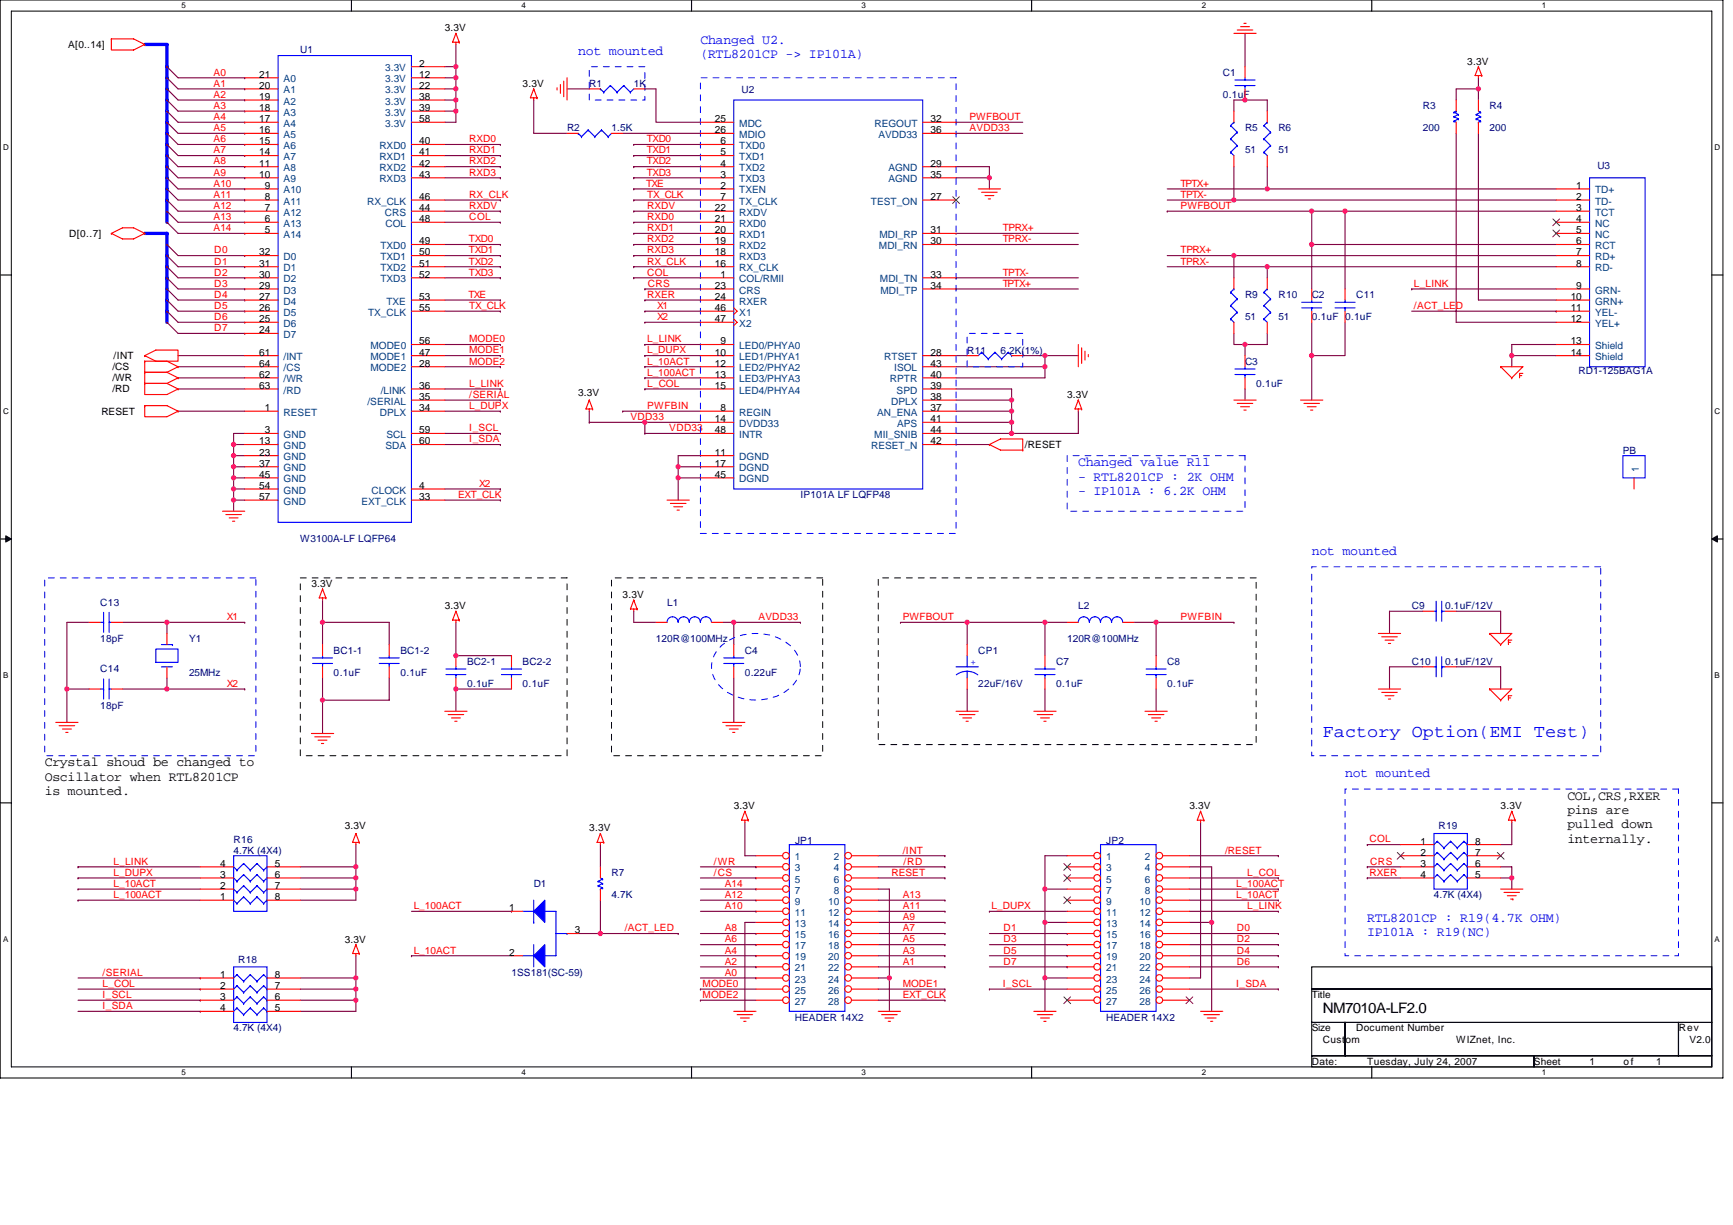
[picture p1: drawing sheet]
<svg xmlns="http://www.w3.org/2000/svg" width="297mm" height="210mm" viewBox="0 0 297 210" stroke-linecap="round" stroke-linejoin="round" font-family="sans-serif">
<defs><g id="words">
<text font-size="3" fill="#00f" x="226.7" y="126.3">Factory Option(EMI Test)</text>
<text font-size="2.5" x="226.7" y="173.7">NM7010A-LF2.0</text>
<g font-size="2.3" fill="#00f">
<text x="99.1" y="9.4">not mounted</text>
<text x="120.1" y="7.5">Changed U2.</text>
<text x="120.1" y="10">(RTL8201CP -&gt; IP101A)</text>
<text x="184.8" y="79.9">Changed value R11</text>
<text x="184.8" y="82.4">- RTL8201CP : 2K OHM</text>
<text x="184.8" y="84.8">- IP101A : 6.2K OHM</text>
<text x="224.8" y="95.2">not mounted</text>
<text x="230.5" y="133.3">not mounted</text>
<text x="234.4" y="158">RTL8201CP : R19(4.7K OHM)</text>
<text x="234.4" y="160.5">IP101A : R19(NC)</text>
</g>
<g font-size="2.3">
<text x="7.7" y="131.4">Crystal shoud be changed to</text>
<text x="7.7" y="133.8">Oscillator when RTL8201CP</text>
<text x="7.7" y="136.3">is mounted.</text>
<text x="268.6" y="137.1">COL,CRS,RXER</text>
<text x="268.6" y="139.5">pins are</text>
<text x="268.6" y="142">pulled down</text>
<text x="268.6" y="144.4">internally.</text>
</g>
<g font-size="1.7">
<text x="76.2" y="5.4">3.3V</text>
<text x="11.7" y="8.2">A[0..14]</text>
<text x="71.9" y="11.4">2</text>
<text x="251.5" y="11.1">3.3V</text>
<text x="44.4" y="13.3">21</text>
<text x="44.4" y="15.2">20</text>
<text x="44.4" y="17.1">19</text>
<text x="71.9" y="13.3">12</text>
<text x="71.9" y="15.2">22</text>
<text x="71.9" y="17.1">38</text>
<text x="89.6" y="14.9">3.3V</text>
<text x="44.4" y="19">18</text>
<text x="44.4" y="20.9">17</text>
<text x="44.4" y="22.8">16</text>
<text x="71.9" y="19">39</text>
<text x="71.9" y="20.9">58</text>
<text x="122.5" y="20.9">25</text>
<text x="122.5" y="22.8">26</text>
<text x="159.5" y="22.8">36</text>
<text x="159.5" y="20.9">32</text>
<text x="44.4" y="24.7">15</text>
<text x="44.4" y="26.6">14</text>
<text x="44.4" y="28.6">11</text>
<text x="71.9" y="24.7">40</text>
<text x="71.9" y="26.6">41</text>
<text x="71.9" y="28.6">42</text>
<text x="123.5" y="24.7">6</text>
<text x="123.5" y="26.6">5</text>
<text x="123.5" y="28.6">4</text>
<text x="159.5" y="28.6">29</text>
<text x="44.4" y="30.5">10</text>
<text x="45.4" y="32.4">9</text>
<text x="45.4" y="34.3">8</text>
<text x="71.9" y="34.3">46</text>
<text x="71.9" y="30.5">43</text>
<text x="123.5" y="30.5">3</text>
<text x="123.5" y="32.4">2</text>
<text x="123.5" y="34.3">7</text>
<text x="159.5" y="30.5">35</text>
<text x="159.5" y="34.3">27</text>
<text x="270.2" y="32.4">1</text>
<text x="270.2" y="34.3">2</text>
<text x="11.8" y="40.6">D[0..7]</text>
<text x="45.4" y="36.2">7</text>
<text x="45.4" y="38.1">6</text>
<text x="45.4" y="40">5</text>
<text x="71.9" y="36.2">44</text>
<text x="71.9" y="41.9">49</text>
<text x="71.9" y="38.1">48</text>
<text x="122.5" y="36.2">22</text>
<text x="122.5" y="38.1">21</text>
<text x="122.5" y="40">20</text>
<text x="122.5" y="41.9">19</text>
<text x="159.5" y="41.9">30</text>
<text x="159.5" y="40">31</text>
<text x="270.2" y="36.2">3</text>
<text x="270.2" y="38.1">4</text>
<text x="270.2" y="40">5</text>
<text x="270.2" y="41.9">6</text>
<text x="44.4" y="43.8">32</text>
<text x="44.4" y="45.7">31</text>
<text x="44.4" y="47.6">30</text>
<text x="71.9" y="43.8">50</text>
<text x="71.9" y="45.7">51</text>
<text x="71.9" y="47.6">52</text>
<text x="122.5" y="43.8">18</text>
<text x="122.5" y="45.7">16</text>
<text x="123.5" y="47.6">1</text>
<text x="159.5" y="47.6">33</text>
<text x="270.2" y="43.8">7</text>
<text x="270.2" y="45.7">8</text>
<text x="44.4" y="49.5">29</text>
<text x="44.4" y="51.4">27</text>
<text x="44.4" y="53.3">26</text>
<text x="71.9" y="53.3">55</text>
<text x="71.9" y="51.4">53</text>
<text x="122.5" y="49.5">23</text>
<text x="122.5" y="51.4">24</text>
<text x="122.5" y="53.3">46</text>
<text x="159.5" y="49.5">34</text>
<text x="269.2" y="51.4">10</text>
<text x="269.2" y="53.3">11</text>
<text x="270.2" y="49.5">9</text>
<text x="44.4" y="55.2">25</text>
<text x="44.4" y="57.1">24</text>
<text x="71.9" y="59">56</text>
<text x="122.5" y="55.2">47</text>
<text x="123.5" y="59">9</text>
<text x="269.2" y="55.2">12</text>
<text x="269.2" y="59">13</text>
<text x="19.3" y="65.4">/WR</text>
<text x="19.3" y="63.5">/CS</text>
<text x="19.5" y="61.6">/INT</text>
<text x="44.4" y="60.9">61</text>
<text x="44.4" y="62.8">64</text>
<text x="44.4" y="64.7">62</text>
<text x="71.9" y="60.9">47</text>
<text x="71.9" y="62.8">28</text>
<text x="122.5" y="60.9">10</text>
<text x="122.5" y="62.8">12</text>
<text x="122.5" y="64.7">13</text>
<text x="159.5" y="64.7">40</text>
<text x="159.5" y="62.8">43</text>
<text x="159.5" y="60.9">28</text>
<text x="269.2" y="60.9">14</text>
<text x="17.4" y="71.1">RESET</text>
<text x="19.3" y="67.3">/RD</text>
<text x="44.4" y="66.7">63</text>
<text x="45.4" y="70.5">1</text>
<text x="71.9" y="68.6">35</text>
<text x="71.9" y="66.7">36</text>
<text x="71.9" y="70.5">34</text>
<text x="99.1" y="67.8">3.3V</text>
<text x="122.5" y="66.7">15</text>
<text x="123.5" y="70.5">8</text>
<text x="159.5" y="66.7">39</text>
<text x="159.5" y="70.5">37</text>
<text x="159.5" y="68.6">38</text>
<text x="182.9" y="68.2">3.3V</text>
<text x="44.4" y="76.2">13</text>
<text x="45.4" y="74.3">3</text>
<text x="71.9" y="74.3">59</text>
<text x="71.9" y="76.2">60</text>
<text x="122.5" y="72.4">14</text>
<text x="122.5" y="74.3">48</text>
<text x="159.5" y="72.4">41</text>
<text x="159.5" y="74.3">44</text>
<text x="159.5" y="76.2">42</text>
<text x="175.7" y="76.8">/RESET</text>
<text x="44.4" y="78.1">23</text>
<text x="44.4" y="80">37</text>
<text x="44.4" y="81.9">45</text>
<text x="44.4" y="83.8">54</text>
<text x="71.9" y="83.8">4</text>
<text x="122.5" y="78.1">11</text>
<text x="122.5" y="80">17</text>
<text x="122.5" y="81.9">45</text>
<text x="44.4" y="85.7">57</text>
<text x="71.9" y="85.7">33</text>
<text x="53.4" y="100.6">3.3V</text>
<text x="76.2" y="104.4">3.3V</text>
<text x="106.7" y="102.5">3.3V</text>
<text x="59.1" y="142.1">3.3V</text>
<text x="101" y="142.5">3.3V</text>
<text x="125.8" y="138.7">3.3V</text>
<text x="203.9" y="138.7">3.3V</text>
<text x="257.2" y="138.7">3.3V</text>
<text x="37.8" y="148.6">4</text>
<text x="47.1" y="148.6">5</text>
<text x="243.5" y="144.8">1</text>
<text x="243.5" y="146.7">2</text>
<text x="243.5" y="148.6">3</text>
<text x="252.8" y="148.6">6</text>
<text x="252.8" y="146.7">7</text>
<text x="252.8" y="144.8">8</text>
<text x="37.8" y="154.3">1</text>
<text x="37.8" y="152.4">2</text>
<text x="37.8" y="150.5">3</text>
<text x="47.1" y="150.5">6</text>
<text x="47.1" y="152.4">7</text>
<text x="47.1" y="154.3">8</text>
<text x="243.5" y="150.5">4</text>
<text x="252.8" y="150.5">5</text>
<text x="59.1" y="161.6">3.3V</text>
<text x="87.3" y="156.2">1</text>
<text x="98.5" y="160">3</text>
<text x="37.8" y="167.6">1</text>
<text x="47.1" y="167.6">8</text>
<text x="87.3" y="163.8">2</text>
<text x="37.8" y="169.5">2</text>
<text x="37.8" y="171.4">3</text>
<text x="37.8" y="173.3">4</text>
<text x="47.1" y="173.3">5</text>
<text x="47.1" y="171.4">6</text>
<text x="47.1" y="169.5">7</text>
<text x="224.8" y="171.1">Title</text>
<text x="224.8" y="176.8">Size</text>
<text x="226.7" y="178.7">Custom</text>
<text x="232.4" y="176.8">Document Number</text>
<text x="249.6" y="178.7">WIZnet, Inc.</text>
<text x="287.8" y="176.8">Rev</text>
<text x="289.6" y="178.7">V2.0</text>
<text x="224.8" y="182.5">Date:</text>
<text x="234.4" y="182.5">Tuesday, July 24, 2007</text>
<text x="262.9" y="182.5">Sheet</text>
<text x="272.5" y="182.5">1</text>
<text x="278.3" y="182.5">of</text>
<text x="283.9" y="182.5">1</text>
</g>
<g font-size="1.7" fill="#000080">
<text x="51.5" y="9.2">U1</text>
<text x="101" y="14.9">R1</text>
<text x="108.6" y="14.9">1K</text>
<text x="127.1" y="16">U2</text>
<text x="209.6" y="13">C1</text>
<text x="209.6" y="16.8">0.1uF</text>
<text x="97.2" y="22.5">R2</text>
<text x="104.8" y="22.5">1.5K</text>
<text x="213.4" y="22.5">R5</text>
<text x="219.1" y="22.5">R6</text>
<text x="243.9" y="18.7">R3</text>
<text x="243.9" y="22.5">200</text>
<text x="255.3" y="18.7">R4</text>
<text x="255.3" y="22.5">200</text>
<text x="213.4" y="26.3">51</text>
<text x="219.1" y="26.3">51</text>
<text x="273.8" y="29">U3</text>
<text x="213.4" y="51.1">R9</text>
<text x="219.1" y="51.1">R10</text>
<text x="224.8" y="51.1">C2</text>
<text x="232.4" y="51.1">C11</text>
<text x="213.4" y="54.9">51</text>
<text x="219.1" y="54.9">51</text>
<text x="224.8" y="54.9">0.1uF 0.1uF</text>
<text x="165.8" y="60.6">R11</text>
<text x="171.5" y="60.6">6.2K(1%)</text>
<text x="213.4" y="62.5">C3</text>
<text x="270.5" y="64">RD1-125BAG1A</text>
<text x="215.3" y="66.3">0.1uF</text>
<text x="278.2" y="77.7">PB</text>
<text x="137.2" y="85.4">IP101A LF LQFP48</text>
<text x="51.5" y="93">W3100A-LF LQFP64</text>
<text x="17.2" y="103.8">C13</text>
<text x="114.3" y="103.8">L1</text>
<text x="184.8" y="104.4">L2</text>
<text x="242" y="104.4">C9</text>
<text x="247.7" y="104.4">0.1uF/12V</text>
<text x="17.2" y="110.1">18pF</text>
<text x="32.4" y="110.1">Y1</text>
<text x="57.2" y="112">BC1-1</text>
<text x="68.6" y="112">BC1-2</text>
<text x="80" y="113.9">BC2-1</text>
<text x="89.6" y="113.9">BC2-2</text>
<text x="112.4" y="110.1">120R@100MHz</text>
<text x="127.7" y="112">C4</text>
<text x="167.7" y="112">CP1</text>
<text x="181" y="113.9">C7</text>
<text x="182.9" y="110.1">120R@100MHz</text>
<text x="200.1" y="113.9">C8</text>
<text x="242" y="113.9">C10</text>
<text x="247.7" y="113.9">0.1uF/12V</text>
<text x="17.2" y="115.3">C14</text>
<text x="32.4" y="115.8">25MHz</text>
<text x="57.2" y="115.8">0.1uF</text>
<text x="68.6" y="115.8">0.1uF</text>
<text x="80" y="117.8">0.1uF</text>
<text x="89.6" y="117.8">0.1uF</text>
<text x="127.7" y="115.8">0.22uF</text>
<text x="167.7" y="117.8">22uF/16V</text>
<text x="181" y="117.8">0.1uF</text>
<text x="200.1" y="117.8">0.1uF</text>
<text x="17.2" y="121.6">18pF</text>
<text x="246.5" y="142.1">R19</text>
<text x="40" y="144.4">R16</text>
<text x="40" y="146.3">4.7K (4X4)</text>
<text x="136.3" y="144.6">JP1</text>
<text x="189.6" y="144.6">JP2</text>
<text x="91.5" y="152">D1</text>
<text x="104.8" y="150.1">R7</text>
<text x="104.8" y="153.9">4.7K</text>
<text x="245.8" y="153.9">4.7K (4X4)</text>
<text x="40.8" y="165">R18</text>
<text x="87.7" y="167.3">1SS181(SC-59)</text>
<text x="40" y="176.8">4.7K (4X4)</text>
<text x="136.2" y="175.1">HEADER 14X2</text>
<text x="189.6" y="175.1">HEADER 14X2</text>
</g>
<g font-size="1.7" fill="#f00">
<text x="36.6" y="16.8">A2</text>
<text x="36.6" y="14.9">A1</text>
<text x="36.6" y="13">A0</text>
<text x="36.6" y="18.7">A3</text>
<text x="36.6" y="22.5">A5</text>
<text x="36.6" y="20.6">A4</text>
<text x="166.2" y="20.6">PWFBOUT</text>
<text x="166.2" y="22.5">AVDD33</text>
<text x="36.6" y="24.4">A6</text>
<text x="36.6" y="26.3">A7</text>
<text x="36.6" y="28.2">A8</text>
<text x="80.4" y="24.4">RXD0</text>
<text x="80.4" y="26.3">RXD1</text>
<text x="80.4" y="28.2">RXD2</text>
<text x="110.8" y="28.2">TXD2</text>
<text x="110.8" y="26.3">TXD1</text>
<text x="110.8" y="24.4">TXD0</text>
<text x="36.6" y="33.9">A11</text>
<text x="36.6" y="35.8">A12</text>
<text x="36.6" y="30.1">A9</text>
<text x="36.6" y="32">A10</text>
<text x="80.4" y="30.1">RXD3</text>
<text x="80.4" y="33.9">RX_CLK</text>
<text x="80.4" y="35.8">RXDV</text>
<text x="110.8" y="32">TXE</text>
<text x="110.8" y="30.1">TXD3</text>
<text x="110.9" y="33.9">TX_CLK</text>
<text x="110.9" y="35.8">RXDV</text>
<text x="202.3" y="32">TPTX+</text>
<text x="202.3" y="33.9">TPTX-</text>
<text x="202.3" y="35.8">PWFBOUT</text>
<text x="36.6" y="37.7">A13</text>
<text x="36.6" y="39.6">A14</text>
<text x="80.4" y="41.5">TXD0</text>
<text x="80.4" y="37.7">COL</text>
<text x="110.9" y="39.6">RXD1</text>
<text x="110.9" y="41.5">RXD2</text>
<text x="110.9" y="37.7">RXD0</text>
<text x="171.9" y="39.6">TPRX+</text>
<text x="171.9" y="41.5">TPRX-</text>
<text x="36.7" y="43.4">D0</text>
<text x="36.7" y="45.3">D1</text>
<text x="36.7" y="47.2">D2</text>
<text x="80.4" y="43.4">TXD1</text>
<text x="80.4" y="45.3">TXD2</text>
<text x="80.4" y="47.2">TXD3</text>
<text x="110.9" y="43.4">RXD3</text>
<text x="110.9" y="47.2">COL</text>
<text x="110.9" y="45.3">RX_CLK</text>
<text x="171.9" y="47.2">TPTX-</text>
<text x="202.3" y="45.3">TPRX-</text>
<text x="202.3" y="43.4">TPRX+</text>
<text x="36.7" y="51.1">D4</text>
<text x="36.7" y="49.1">D3</text>
<text x="36.7" y="53">D5</text>
<text x="80.3" y="51.1">TXE</text>
<text x="80.4" y="53">TX_CLK</text>
<text x="110.9" y="51.1">RXER</text>
<text x="111" y="49.1">CRS</text>
<text x="112.6" y="53">X1</text>
<text x="171.9" y="49.1">TPTX+</text>
<text x="242.4" y="49.1">L_LINK</text>
<text x="242.4" y="53">/ACT_LED</text>
<text x="36.7" y="56.8">D7</text>
<text x="36.7" y="54.9">D6</text>
<text x="80.4" y="58.7">MODE0</text>
<text x="110.9" y="58.7">L_LINK</text>
<text x="112.6" y="54.9">X2</text>
<text x="80.4" y="60.6">MODE1</text>
<text x="80.4" y="62.5">MODE2</text>
<text x="110.9" y="60.6">L_DUPX</text>
<text x="110.9" y="62.5">L_10ACT</text>
<text x="110.9" y="64.4">L_100ACT</text>
<text x="80.4" y="66.3">L_LINK</text>
<text x="80.4" y="68.2">/SERIAL</text>
<text x="80.4" y="70.1">L_DUPX</text>
<text x="110.9" y="70.1">PWFBIN</text>
<text x="110.9" y="66.3">L_COL</text>
<text x="80.4" y="73.9">I_SCL</text>
<text x="80.4" y="75.8">I_SDA</text>
<text x="108.1" y="72">VDD33</text>
<text x="114.7" y="73.9">VDD33</text>
<text x="82.1" y="83.4">X2</text>
<text x="78.5" y="85.3">EXT_CLK</text>
<text x="38.9" y="106.3">X1</text>
<text x="130" y="106.3">AVDD33</text>
<text x="154.7" y="106.3">PWFBOUT</text>
<text x="202.3" y="106.3">PWFBIN</text>
<text x="38.9" y="117.7">X2</text>
<text x="19.5" y="148.2">L_LINK</text>
<text x="122.3" y="148.2">/WR</text>
<text x="154.7" y="146.3">/INT</text>
<text x="154.9" y="148.2">/RD</text>
<text x="210" y="146.3">/RESET</text>
<text x="234.7" y="144.4">COL</text>
<text x="234.8" y="148.2">CRS</text>
<text x="19.5" y="150.1">L_DUPX</text>
<text x="19.5" y="152">L_10ACT</text>
<text x="19.5" y="153.9">L_100ACT</text>
<text x="70.9" y="155.8">L_100ACT</text>
<text x="122.3" y="150.1">/CS</text>
<text x="124.2" y="155.8">A10</text>
<text x="124.2" y="153.9">A12</text>
<text x="124.2" y="152">A14</text>
<text x="152.8" y="150.1">RESET</text>
<text x="154.7" y="155.8">A11</text>
<text x="154.7" y="153.9">A13</text>
<text x="170" y="155.8">L_DUPX</text>
<text x="211.9" y="153.9">L_10ACT</text>
<text x="211.9" y="152">L_100ACT</text>
<text x="213.8" y="155.8">L_LINK</text>
<text x="213.8" y="150.1">L_COL</text>
<text x="234.7" y="150.1">RXER</text>
<text x="107.1" y="159.6">/ACT_LED</text>
<text x="124.2" y="161.5">A6</text>
<text x="124.2" y="159.6">A8</text>
<text x="154.7" y="157.7">A9</text>
<text x="154.7" y="161.5">A5</text>
<text x="154.7" y="159.6">A7</text>
<text x="172" y="159.6">D1</text>
<text x="172" y="161.5">D3</text>
<text x="212" y="159.6">D0</text>
<text x="212" y="161.5">D2</text>
<text x="17.6" y="167.3">/SERIAL</text>
<text x="70.9" y="163.4">L_10ACT</text>
<text x="124.2" y="167.3">A0</text>
<text x="124.2" y="163.4">A4</text>
<text x="124.2" y="165.4">A2</text>
<text x="154.7" y="165.4">A1</text>
<text x="154.7" y="163.4">A3</text>
<text x="172" y="165.4">D7</text>
<text x="172" y="163.4">D5</text>
<text x="212" y="163.4">D4</text>
<text x="212" y="165.4">D6</text>
<text x="17.6" y="171.1">I_SCL</text>
<text x="17.6" y="169.2">L_COL</text>
<text x="17.6" y="173">I_SDA</text>
<text x="120.4" y="169.2">MODE0</text>
<text x="120.4" y="171.1">MODE2</text>
<text x="154.7" y="171.1">EXT_CLK</text>
<text x="154.7" y="169.2">MODE1</text>
<text x="171.9" y="169.2">I_SCL</text>
<text x="211.9" y="169.2">I_SDA</text>
</g>
<g font-size="1.7" fill="#004080">
<text x="48.6" y="14.1">A0</text>
<text x="48.6" y="16">A1</text>
<text x="48.6" y="17.9">A2</text>
<text x="66" y="12.2">3.3V</text>
<text x="66" y="14.1">3.3V</text>
<text x="66" y="16">3.3V</text>
<text x="66" y="17.9">3.3V</text>
<text x="48.6" y="19.8">A3</text>
<text x="48.6" y="21.7">A4</text>
<text x="48.6" y="23.6">A5</text>
<text x="66" y="19.8">3.3V</text>
<text x="66" y="21.7">3.3V</text>
<text x="126.7" y="21.7">MDC</text>
<text x="126.7" y="23.6">MDIO</text>
<text x="149.9" y="21.7">REGOUT</text>
<text x="150.6" y="23.6">AVDD33</text>
<text x="48.6" y="25.5">A6</text>
<text x="48.6" y="27.5">A7</text>
<text x="48.6" y="29.4">A8</text>
<text x="65" y="25.5">RXD0</text>
<text x="65" y="27.5">RXD1</text>
<text x="65" y="29.4">RXD2</text>
<text x="126.7" y="25.5">TXD0</text>
<text x="126.7" y="27.5">TXD1</text>
<text x="126.7" y="29.4">TXD2</text>
<text x="152.3" y="29.4">AGND</text>
<text x="48.6" y="31.3">A9</text>
<text x="48.6" y="33.2">A10</text>
<text x="48.6" y="35.1">A11</text>
<text x="62.9" y="35.1">RX_CLK</text>
<text x="65" y="31.3">RXD3</text>
<text x="126.7" y="31.3">TXD3</text>
<text x="126.7" y="33.2">TXEN</text>
<text x="126.7" y="35.1">TX_CLK</text>
<text x="149.3" y="35.1">TEST_ON</text>
<text x="152.3" y="31.3">AGND</text>
<text x="273.4" y="33.2">TD+</text>
<text x="273.4" y="35.1">TD-</text>
<text x="48.6" y="37">A12</text>
<text x="48.6" y="38.9">A13</text>
<text x="48.6" y="40.8">A14</text>
<text x="66" y="37">CRS</text>
<text x="66.1" y="38.9">COL</text>
<text x="126.7" y="37">RXDV</text>
<text x="126.7" y="38.9">RXD0</text>
<text x="126.7" y="40.8">RXD1</text>
<text x="150.7" y="40.8">MDI_RP</text>
<text x="273.4" y="37">TCT</text>
<text x="273.4" y="38.9">NC</text>
<text x="273.4" y="40.8">NC</text>
<text x="48.6" y="44.6">D0</text>
<text x="48.6" y="46.5">D1</text>
<text x="65.2" y="42.7">TXD0</text>
<text x="65.2" y="44.6">TXD1</text>
<text x="65.2" y="46.5">TXD2</text>
<text x="126.7" y="42.7">RXD2</text>
<text x="126.7" y="44.6">RXD3</text>
<text x="126.7" y="46.5">RX_CLK</text>
<text x="150.7" y="42.7">MDI_RN</text>
<text x="273.4" y="42.7">RCT</text>
<text x="273.4" y="44.6">RD+</text>
<text x="273.4" y="46.5">RD-</text>
<text x="48.6" y="48.4">D2</text>
<text x="48.6" y="50.3">D3</text>
<text x="48.6" y="52.2">D4</text>
<text x="65.2" y="48.4">TXD3</text>
<text x="66.2" y="52.2">TXE</text>
<text x="126.7" y="48.4">COL/RMII</text>
<text x="126.7" y="50.3">CRS</text>
<text x="126.7" y="52.2">RXER</text>
<text x="150.8" y="48.4">MDI_TN</text>
<text x="150.9" y="50.3">MDI_TP</text>
<text x="273.4" y="50.3">GRN-</text>
<text x="273.4" y="52.2">GRN+</text>
<text x="48.6" y="54.1">D5</text>
<text x="48.6" y="56">D6</text>
<text x="48.6" y="57.9">D7</text>
<text x="63.1" y="54.1">TX_CLK</text>
<text x="63.5" y="59.8">MODE0</text>
<text x="126.7" y="54.1">X1</text>
<text x="126.7" y="56">X2</text>
<text x="126.7" y="59.8">LED0/PHYA0</text>
<text x="273.4" y="54.1">YEL-</text>
<text x="273.4" y="56">YEL+</text>
<text x="273.4" y="59.8">Shield</text>
<text x="48.6" y="61.7">/INT</text>
<text x="48.6" y="63.6">/CS</text>
<text x="48.6" y="65.6">/WR</text>
<text x="63.5" y="61.7">MODE1</text>
<text x="63.5" y="63.6">MODE2</text>
<text x="126.7" y="61.7">LED1/PHYA1</text>
<text x="126.7" y="63.6">LED2/PHYA2</text>
<text x="126.7" y="65.6">LED3/PHYA3</text>
<text x="151.6" y="61.7">RTSET</text>
<text x="152.5" y="65.6">RPTR</text>
<text x="153.3" y="63.6">ISOL</text>
<text x="273.4" y="61.7">Shield</text>
<text x="48.6" y="67.5">/RD</text>
<text x="48.6" y="71.3">RESET</text>
<text x="63" y="69.4">/SERIAL</text>
<text x="65.1" y="71.3">DPLX</text>
<text x="65.3" y="67.5">/LINK</text>
<text x="126.7" y="67.5">LED4/PHYA4</text>
<text x="126.7" y="71.3">REGIN</text>
<text x="150.4" y="71.3">AN_ENA</text>
<text x="152.7" y="69.4">DPLX</text>
<text x="153.7" y="67.5">SPD</text>
<text x="48.6" y="75.1">GND</text>
<text x="48.6" y="77">GND</text>
<text x="66.1" y="77">SDA</text>
<text x="66.2" y="75.1">SCL</text>
<text x="126.7" y="73.2">DVDD33</text>
<text x="126.7" y="75.1">INTR</text>
<text x="149.3" y="77">RESET_N</text>
<text x="149.9" y="75.1">MII_SNIB</text>
<text x="153.8" y="73.2">APS</text>
<text x="48.6" y="78.9">GND</text>
<text x="48.6" y="80.8">GND</text>
<text x="48.6" y="82.7">GND</text>
<text x="126.7" y="78.9">DGND</text>
<text x="126.7" y="80.8">DGND</text>
<text x="126.7" y="82.7">DGND</text>
<text x="280.9" y="81" transform="rotate(-90 280.9 81)">1</text>
<text x="48.6" y="84.6">GND</text>
<text x="48.6" y="86.5">GND</text>
<text x="62" y="86.5">EXT_CLK</text>
<text x="63.7" y="84.6">CLOCK</text>
<text x="136.2" y="147.5">1</text>
<text x="136.2" y="149.4">3</text>
<text x="142.9" y="147.5">2</text>
<text x="142.9" y="149.4">4</text>
<text x="189.6" y="147.5">1</text>
<text x="189.6" y="149.4">3</text>
<text x="196.3" y="147.5">2</text>
<text x="196.3" y="149.4">4</text>
<text x="136.2" y="151.3">5</text>
<text x="136.2" y="153.2">7</text>
<text x="136.2" y="155.1">9</text>
<text x="142" y="155.1">10</text>
<text x="142.9" y="151.3">6</text>
<text x="142.9" y="153.2">8</text>
<text x="189.6" y="151.3">5</text>
<text x="189.6" y="153.2">7</text>
<text x="189.6" y="155.1">9</text>
<text x="195.3" y="155.1">10</text>
<text x="196.3" y="151.3">6</text>
<text x="196.3" y="153.2">8</text>
<text x="136.2" y="157">11</text>
<text x="136.2" y="158.9">13</text>
<text x="136.2" y="160.8">15</text>
<text x="142" y="157">12</text>
<text x="142" y="158.9">14</text>
<text x="142" y="160.8">16</text>
<text x="189.6" y="157">11</text>
<text x="189.6" y="158.9">13</text>
<text x="189.6" y="160.8">15</text>
<text x="195.3" y="157">12</text>
<text x="195.3" y="158.9">14</text>
<text x="195.3" y="160.8">16</text>
<text x="136.2" y="162.7">17</text>
<text x="136.2" y="164.6">19</text>
<text x="136.2" y="166.5">21</text>
<text x="142" y="162.7">18</text>
<text x="142" y="164.6">20</text>
<text x="142" y="166.5">22</text>
<text x="189.6" y="162.7">17</text>
<text x="189.6" y="164.6">19</text>
<text x="189.6" y="166.5">21</text>
<text x="195.3" y="162.7">18</text>
<text x="195.3" y="164.6">20</text>
<text x="195.3" y="166.5">22</text>
<text x="136.2" y="168.4">23</text>
<text x="136.2" y="170.3">25</text>
<text x="136.2" y="172.2">27</text>
<text x="142" y="168.4">24</text>
<text x="142" y="170.3">26</text>
<text x="142" y="172.2">28</text>
<text x="189.6" y="168.4">23</text>
<text x="189.6" y="170.3">25</text>
<text x="189.6" y="172.2">27</text>
<text x="195.3" y="168.4">24</text>
<text x="195.3" y="170.3">26</text>
<text x="195.3" y="172.2">28</text>
</g>
<text font-size="1.7" fill="#00f" x="166.3" y="113.9">+</text>
<g font-size="1.4">
<text x="31.1" y="1.4">5</text>
<text x="89.4" y="1.4">4</text>
<text x="147.7" y="1.4">3</text>
<text x="206" y="1.4">2</text>
<text x="264.3" y="1.4">1</text>
<text x=".5" y="25.7">D</text>
<text x="293.9" y="25.7">D</text>
<text x=".5" y="71">C</text>
<text x="293.9" y="71">C</text>
<text x=".5" y="116.2">B</text>
<text x="293.9" y="116.2">B</text>
<text x=".5" y="161.5">A</text>
<text x="293.9" y="161.5">A</text>
<text x="31.1" y="184.3">5</text>
<text x="89.4" y="184.3">4</text>
<text x="147.7" y="184.3">3</text>
<text x="206" y="184.3">2</text>
<text x="264.3" y="184.3">1</text>
</g>
</g></defs>
<path d="M0 0h295.3v184.8h-295.3zM1.9 1.9h291.5v181h-291.5z" fill="none" stroke="#000" stroke-width=".17"/>
<g fill="#fff">
<path d="M31.1 .2h.8v1.5h-.8z"/>
<path d="M31.1 183.1h.8v1.5h-.8z"/>
</g>
<path d="M60.2 0v1.9M60.2 182.9v1.9" fill="none" stroke="#000" stroke-width=".19"/>
<g fill="#fff">
<path d="M89.4 .2h.7v1.5h-.7z"/>
<path d="M89.4 183.1h.7v1.5h-.7z"/>
</g>
<path d="M118.5 0v1.9M118.5 182.9v1.9" fill="none" stroke="#000" stroke-width=".19"/>
<g fill="#fff">
<path d="M147.7 .2h.7v1.5h-.7z"/>
<path d="M147.7 183.1h.7v1.5h-.7z"/>
</g>
<path d="M176.8 0v1.9M176.8 182.9v1.9" fill="none" stroke="#000" stroke-width=".19"/>
<g fill="#fff">
<path d="M206 .2h.7v1.5h-.7z"/>
<path d="M206 183.1h.7v1.5h-.7z"/>
</g>
<path d="M235.1 0v1.9M235.1 182.9v1.9" fill="none" stroke="#000" stroke-width=".19"/>
<g fill="#fff">
<path d="M264.3 .2h.7v1.5h-.7z"/>
<path d="M264.3 183.1h.7v1.5h-.7z"/>
<path d="M.5 24.5h1v1.5h-1z"/>
<path d="M293.9 24.5h1v1.5h-1z"/>
<path d="M.5 69.7h1v1.6h-1z"/>
<path d="M293.9 69.7h1v1.6h-1z"/>
</g>
<path d="M0 47.1h1.9M293.4 47.1h1.9" fill="none" stroke="#000" stroke-width=".19"/>
<g fill="#fff">
<path d="M.5 115h.9v1.5h-.9z"/>
<path d="M293.9 115h.9v1.5h-.9z"/>
</g>
<path d="M0 92.4h1.9M293.4 92.4h1.9" fill="none" stroke="#000" stroke-width=".19"/>
<path d="M1 91.8l.9 .6-.9 .5zM293.4 92.4l1-.6v1.1z" fill="#000" stroke="#000" stroke-width=".17"/>
<g fill="#fff">
<path d="M.5 160.2h.9v1.6h-.9z"/>
<path d="M293.9 160.2h.9v1.6h-.9z"/>
</g>
<path d="M0 137.6h1.9M293.4 137.6h1.9M224.8 175.3h5.7v5.7h-5.7zM224.8 165.7h68.6v3.8h-68.6zM224.8 169.5h68.6v5.8h-68.6zM230.5 175.3h57.2v5.7h-57.2zM287.7 175.3h5.7v5.7h-5.7zM224.8 181h38.1v1.9h-38.1zM262.9 181h30.5v1.9h-30.5z" fill="none" stroke="#000" stroke-width=".19"/>
<g fill="none" stroke="#800040" stroke-width=".19">
<path d="M28.6 19h.1M28.6 15.2h.1M28.6 13.3h.1M28.6 11.4h.1M28.6 17.1h.1M28.6 15.2l1.9 1.9h11.4M28.6 17.1l1.9 1.9h11.4M28.6 13.3l1.9 1.9h11.4M28.6 11.4l1.9 1.9h11.4M28.6 19l1.9 2h11.4M41.9 17.1h.1M41.9 19h.1"/>
<path d="M41.9 15.2h.1M41.9 13.3h.1M76.2 11.4h1.9M76.2 13.3h1.9M76.2 19h1.9M76.2 17.1h1.9M76.2 15.2h1.9M78.1 19v2h-1.9M78.1 13.3v1.9M78.1 7.6v3.8M78.1 17.1v1.9M78.1 11.4v1.9"/>
<path d="M78.1 15.2v1.9M91.5 17.1v5.8h5.7M97.2 15.2h3.8M110.5 15.2h1.9v5.8h7.7M211.5 19v-1.9h5.7v1.9M213.4 5.7v5.7M253.4 15.2v1.9M253.4 15.2h-3.8v1.9M253.4 13.3v1.9M28.6 32.4h.1M28.6 36.2h.1M28.6 26.7h.1"/>
<path d="M28.6 24.8h.1M28.6 28.6h.1M28.6 38.1h.1M28.6 22.9h.1M28.6 30.5h.1M28.6 21h.1M28.6 34.3h.1M28.6 22.9l1.9 1.9h11.4M28.6 24.8l1.9 1.9h11.4M28.6 32.4l1.9 1.9h11.4M28.6 26.7l1.9 1.9h11.4M28.6 34.3l1.9 1.9h11.4"/>
<path d="M28.6 36.2l1.9 1.9h11.4M28.6 21l1.9 1.9h11.4M28.6 38.1l1.9 1.9h11.4M28.6 28.6l1.9 1.9h11.4M28.6 30.5l1.9 1.9h11.4M41.9 24.8h.1M41.9 26.7h.1M41.9 34.3h.1M41.9 28.6h.1M41.9 36.2h.1M41.9 38.1h.1M41.9 22.9h.1"/>
<path d="M41.9 30.5h.1M41.9 21h.1M41.9 32.4h.1M76.2 24.8h9.6M76.2 26.7h9.6M76.2 34.3h9.6M76.2 28.6h9.6M76.2 36.2h9.6M76.2 38.1h9.6M76.2 30.5h9.6M85.8 24.8h.1M85.8 26.7h.1"/>
<path d="M85.8 28.6h.1M85.8 30.5h.1M85.8 34.3h.1M85.8 36.2h.1M85.8 38.1h.1M106.7 22.9h13.4M108.6 28.6h.1M108.6 26.7h.1M108.6 34.3h.1M108.6 24.8h.1M108.6 30.5h.1M108.6 32.4h.1"/>
<path d="M108.6 36.2h.1M108.6 38.1h.1M108.6 24.8h11.5M108.6 26.7h11.5M108.6 34.3h11.5M108.6 28.6h11.5M108.6 36.2h11.5M108.6 38.1h11.5M108.6 30.5h11.5M108.6 32.4h11.5M163.9 28.6h5.7v1.9M163.9 30.5h5.7"/>
<path d="M163.9 21h.1M163.9 22.9h.1M163.9 22.9h11.4M163.9 21h11.4M169.6 30.5v1.9M200.1 36.2h.1M200.1 34.3h11.4M200.1 36.2h24.7M200.1 32.4h17.1M211.5 34.3h55.2M211.5 28.6v5.7M211.5 34.3h.1"/>
<path d="M217.2 32.4h.1M217.2 32.4h49.5M217.2 28.6v3.8M224.8 36.2v5.7M224.8 36.2h5.7M230.5 36.2h36.2M230.5 36.2v13.3M249.6 22.9v32.3h17.1M253.4 22.9v28.5h13.3M28.6 41.9h.1M28.6 53.3h.1M28.6 51.4h.1"/>
<path d="M28.6 43.8h.1M28.6 45.7h.1M28.6 55.2h.1M28.6 47.6h.1M28.6 49.5h.1M28.6 47.6l1.9 1.9h11.4M28.6 51.4l1.9 1.9h11.4M28.6 41.9l1.9 1.9h11.4M28.6 43.8l1.9 1.9h11.4M28.6 45.7l1.9 1.9h11.4M28.6 49.5l1.9 1.9h11.4M28.6 55.2l1.9 1.9h11.4"/>
<path d="M28.6 53.3l1.9 1.9h11.4M41.9 40h.1M41.9 51.4h.1M41.9 43.8h.1M41.9 57.1h.1M41.9 45.7h.1M41.9 49.5h.1M41.9 53.3h.1M41.9 47.6h.1M41.9 55.2h.1M76.2 53.3h9.6M76.2 41.9h9.6"/>
<path d="M76.2 43.8h9.6M76.2 45.7h9.6M76.2 47.6h9.6M76.2 51.4h9.6M76.2 59.1h9.6M85.8 41.9h.1M85.8 43.8h.1M85.8 45.7h.1M85.8 47.6h.1M85.8 51.4h.1M85.8 53.3h.1M85.8 59.1h.1"/>
<path d="M108.6 43.8h.1M108.6 40h.1M108.6 47.6h.1M108.6 41.9h.1M108.6 45.7h.1M108.6 40h11.5M108.6 41.9h11.5M108.6 43.8h11.5M108.6 45.7h11.5M108.6 47.6h11.5M110.5 51.4h.1M110.5 55.2h.1"/>
<path d="M110.5 59.1h.1M110.5 53.3h.1M110.5 49.5h.1M110.5 49.5h9.6M110.5 53.3h9.6M110.5 51.4h9.6M110.5 59.1h9.6M110.5 55.2h9.6M163.9 40h.1M163.9 47.6h.1M163.9 49.5h.1M163.9 41.9h.1"/>
<path d="M163.9 49.5h20.9M163.9 40h20.9M163.9 41.9h20.9M163.9 47.6h20.9M200.1 43.8h11.4M200.1 45.7h17.1M211.5 57.1v2h1.9M211.5 43.8h.1M211.5 43.8v3.8M211.5 43.8h55.2M213.4 59.1v1.9M217.2 57.1v2h-3.8"/>
<path d="M217.2 45.7h.1M217.2 45.7h49.5M217.2 45.7v1.9M224.8 41.9v7.6M224.8 41.9h41.9M224.8 55.2v5.8h5.7v-5.8M242 49.5h.1M242 49.5h24.7M242 53.3h24.7M266.7 53.3h.1M266.7 59.1h-7.6v1.9M30.5 70.5h11.4"/>
<path d="M30.5 64.8h11.4M30.5 66.7h11.4M30.5 61h11.4M30.5 62.9h11.4M40 76.2v1.9M40 76.2h1.9M40 78.1v1.9M40 78.1h1.9M41.9 74.3h-1.9v1.9M76.2 61h9.6M76.2 62.9h9.6M76.2 66.7h9.6"/>
<path d="M76.2 68.6h9.6M76.2 70.5h9.6M76.2 74.3h9.6M76.2 76.2h9.6M85.8 61h.1M85.8 62.9h.1M85.8 66.7h.1M85.8 68.6h.1M85.8 70.5h.1M85.8 74.3h.1M85.8 76.2h.1M101 70.5v1.9"/>
<path d="M101 72.4h.1M101 72.4h9.5M106.7 70.5h.1M106.7 70.5h13.4M110.5 61h.1M110.5 62.9h.1M110.5 72.4h9.6M110.5 74.3h.1M110.5 66.7h.1M110.5 64.8h.1M110.5 72.4v1.9M110.5 61h9.6"/>
<path d="M110.5 62.9h9.6M110.5 66.7h9.6M110.5 74.3h9.6M110.5 64.8h9.6M120.1 78.1h-3.9v1.9M163.9 61h1.9M163.9 76.2h5.7M163.9 62.9h15.2M163.9 66.7h9.5v1.9M163.9 70.5h9.5M163.9 68.6h9.5M163.9 72.4h9.5v1.9"/>
<path d="M163.9 74.3h9.5M173.4 70.5v1.9M173.4 68.6v1.9M175.3 61h3.8M179.1 62.9v1.9h-15.2M179.1 61h5.7M179.1 61v1.9M184.8 70.5v3.8h-11.4M213.4 66.7v1.9M224.8 61v7.6M259.1 61v1.9M259.1 61h7.6"/>
<path d="M40 85.7h1.9M40 83.8v1.9M40 85.7v1.9M40 81.9h1.9M40 83.8h1.9M40 81.9v1.9M40 80v1.9M40 80h1.9M76.2 83.8h9.6M76.2 85.7h9.6M85.8 83.8h.1M85.8 85.7h.1"/>
<path d="M116.2 81.9h3.9M116.2 81.9v3.8M116.2 80h3.9M116.2 80v1.9M11.5 118.1h3.8M11.5 118.1v5.7M15.3 106.7h-3.8v11.4M21 106.7h7.6M21 118.1h7.6M28.6 106.7v1.9M28.6 116.2v1.9M28.6 118.1h13.3"/>
<path d="M28.6 106.7h13.3M41.9 118.1h.1M41.9 106.7h.1M55.3 116.2v3.8M55.3 106.7h11.4v3.8M55.3 106.7v3.8M55.3 102.9v3.8M66.7 116.2v3.8h-11.4M78.1 106.7v5.7h9.6M87.7 118.1h-9.6v3.8M108.6 104.8v1.9h3.8M123.9 106.7h1.9"/>
<path d="M125.8 116.2v7.6M125.8 106.7v3.8M125.8 106.7h11.4M137.2 106.7h.1M154.3 106.7h.1M154.3 106.7h11.5M165.8 118.1v3.8M165.8 106.7h13.3M165.8 106.7v3.8M179.1 118.1v3.8M179.1 106.7h3.8M179.1 106.7v5.7"/>
<path d="M194.3 106.7h3.9M198.2 118.1v3.8M198.2 106.7v5.7M198.2 106.7h13.3M211.5 106.7h.1M243.9 114.3h-5.7v3.8M243.9 104.8h-5.7v3.8M249.6 114.3h7.6v3.8M249.6 104.8h7.6v3.8M55.3 120v5.7M13.4 148.6h.1M13.4 150.5h.1"/>
<path d="M13.4 152.4h.1M13.4 154.3h.1M13.4 148.6h20.9M13.4 150.5h20.9M13.4 154.3h20.9M13.4 152.4h20.9M51.5 150.5h9.5M51.5 152.4h9.5M51.5 148.6h9.5M61 144.8v3.8M61 152.4v1.9h-9.5M61 148.6v1.9"/>
<path d="M61 150.5h.1M61 150.5v1.9M70.5 156.2h17.2M87.7 156.2h.1M102.9 144.8v3.8M102.9 154.3v5.7M120.1 148.6h9.5M120.1 150.5h9.5M120.1 156.2h9.5M120.1 154.3h9.5M120.1 152.4h9.5M127.7 141v5.7h1.9"/>
<path d="M129.6 150.5h.1M129.6 156.2h.1M129.6 154.3h.1M129.6 152.4h.1M129.6 148.6h.1M129.6 158.1h-1.9v15.3M150.5 152.4h1.9v15.2M150.5 146.7h11.5M150.5 148.6h11.5M150.5 150.5h11.5M150.5 156.2h11.5M150.5 154.3h11.5"/>
<path d="M150.5 158.1h11.5M162 146.7h.1M162 148.6h.1M162 150.5h.1M162 158.1h.1M162 156.2h.1M162 154.3h.1M169.6 156.2h.1M169.6 156.2h13.3M179.1 152.4h3.8M179.1 152.4v5.7M179.1 158.1h3.8"/>
<path d="M179.1 158.1v9.5M182.9 146.7h-3.8v5.7M203.9 148.6h3.8v9.5M203.9 158.1h3.8M203.9 146.7h15.2M203.9 150.5h15.2M203.9 156.2h15.2M203.9 154.3h15.2M203.9 152.4h15.2M205.8 141v26.6h-1.9M207.7 158.1v15.3M219.1 156.2h.1"/>
<path d="M219.1 154.3h.1M219.1 150.5h.1M219.1 146.7h.1M219.1 152.4h.1M234.4 144.8h.1M234.4 148.6h.1M234.4 150.5h.1M234.4 148.6h5.7M234.4 150.5h5.7M234.4 144.8h5.7M257.2 148.6h1.9v3.8M257.2 150.5h1.9"/>
<path d="M259.1 141v3.8h-1.9M13.4 167.6h20.9M13.4 169.5h20.9M13.4 171.4h20.9M13.4 173.4h20.9M34.3 167.6h.1M34.3 171.4h.1M34.3 169.5h.1M34.3 173.4h.1M51.5 169.5h9.5M51.5 171.4h9.5M51.5 167.6h9.5"/>
<path d="M61 163.8v3.8M61 171.4v2h-9.5M61 169.5v1.9M61 167.6v1.9M70.5 163.8h.1M70.5 163.8h17.2M99.1 160h3.8M102.9 160h13.3M116.2 160h.1M120.1 169.5h.1M120.1 171.4h.1M120.1 161.9h9.5"/>
<path d="M120.1 165.7h9.5M120.1 167.6h9.5M120.1 160h9.5M120.1 163.8h9.5M120.1 169.5h9.5M120.1 171.4h9.5M129.6 161.9h.1M129.6 167.6h.1M129.6 160h.1M129.6 163.8h.1M129.6 165.7h.1M150.5 167.6h1.9"/>
<path d="M150.5 161.9h11.5M150.5 165.7h11.5M150.5 160h11.5M150.5 163.8h11.5M150.5 169.5h11.5M150.5 171.4h11.5M152.4 167.6v5.8M162 165.7h.1M162 171.4h.1M162 161.9h.1M162 163.8h.1M162 160h.1"/>
<path d="M162 169.5h.1M169.6 169.5h.1M169.6 161.9h13.3M169.6 165.7h13.3M169.6 160h13.3M169.6 163.8h13.3M169.6 169.5h13.3M179.1 167.6h3.8M179.1 167.6v5.8M182.9 165.7h.1M182.9 160h.1M182.9 161.9h.1"/>
<path d="M182.9 163.8h.1M203.9 161.9h15.2M203.9 165.7h15.2M203.9 160h15.2M203.9 163.8h15.2M203.9 169.5h15.2M219.1 160h.1M219.1 163.8h.1M219.1 161.9h.1M219.1 165.7h.1M219.1 169.5h.1"/>
</g>
<g fill="none" stroke="#00f" stroke-width=".57">
<path d="M24.8 7.6h3.8v26.7M28.6 34.3v3.8M28.6 34.3h.1M24.8 40h3.8M28.6 51.4h.1M28.6 47.6v5.7M28.6 40v3.8M28.6 43.8h.1M28.6 47.6h.1M28.6 53.3h.1M28.6 45.7h.1M28.6 53.3v1.9"/>
<path d="M28.6 40h.1M28.6 43.8v3.8"/>
</g>
<g fill="none" stroke="#f00" stroke-width=".19">
<path d="M19.1 6.7h3.8l1.9 .9M19.1 6.7v1.9h3.8l1.9-1M19.1 6.7h.1M24.8 7.6h.1M41.9 13.3h5.8M41.9 15.2h5.8M41.9 17.1h5.8M41.9 19h5.8M70.5 13.3h5.7M70.5 15.2h5.7M70.5 17.1h5.7M70.5 19h5.7"/>
<path d="M70.5 11.4h5.7M78.1 5.7l-.5 1.5h1.1M78.1 7.2v.4M78.1 5.7h.1M78.1 5.7l.6 1.5M78.7 7.2h.1M91.5 15.2l-.6 1.6h1.2M91.5 16.8v.3M91.5 15.2h.1M91.5 15.2l.6 1.6M92.1 16.8h.1M95.5 15v.4"/>
<path d="M96.1 14.5v1.5M96.6 13.9v2.7M97.2 13.3v3.8M211.5 5.7h3.8M212.1 5.1h2.6M212.6 4.6h1.6M213.2 4h.4M253.4 11.4l-.6 1.6h1.2M253.4 13v.3M253.4 11.4h.1M253.4 11.4l.6 1.6M254 13h.1"/>
<path d="M41.9 21h5.8M41.9 22.9h5.8M41.9 24.8h5.8M41.9 26.7h5.8M41.9 28.6h5.8M41.9 30.5h5.8M41.9 32.4h5.8M41.9 34.3h5.8M41.9 36.2h5.8M41.9 38.1h5.8M70.5 21h5.7M70.5 24.8h5.7"/>
<path d="M70.5 26.7h5.7M70.5 28.6h5.7M70.5 30.5h5.7M70.5 34.3h5.7M70.5 36.2h5.7M70.5 38.1h5.7M120.1 21h5.7M120.1 22.9h5.7M120.1 24.8h5.7M120.1 26.7h5.7M120.1 28.6h5.7M120.1 30.5h5.7"/>
<path d="M120.1 32.4h5.7M120.1 34.3h5.7M120.1 36.2h5.7M120.1 38.1h5.7M158.2 21h5.7M158.2 22.9h5.7M158.2 28.6h5.7M158.2 30.5h5.7M158.2 34.3h5.7M167.7 32.4h3.8M168.3 33h2.6M168.8 33.5h1.5"/>
<path d="M169.4 34.1h.4M19.1 40l1.9-.9h1.9l1.9 .9M19.1 40l1.9 1h1.9l1.9-1M19.1 40h.1M24.8 40h.1M41.9 40h5.8M41.9 43.8h5.8M41.9 45.7h5.8M41.9 47.6h5.8M41.9 49.5h5.8M41.9 51.4h5.8M41.9 53.3h5.8"/>
<path d="M41.9 55.2h5.8M41.9 57.1h5.8M70.5 41.9h5.7M70.5 43.8h5.7M70.5 45.7h5.7M70.5 47.6h5.7M70.5 51.4h5.7M70.5 53.3h5.7M70.5 59.1h5.7M120.1 40h5.7M120.1 41.9h5.7M120.1 43.8h5.7"/>
<path d="M120.1 45.7h5.7M120.1 47.6h5.7M120.1 49.5h5.7M120.1 51.4h5.7M120.1 53.3h5.7M120.1 55.2h5.7M120.1 59.1h5.7M125.8 52.8l.5 .5-.5 .6M125.8 54.7l.5 .5-.5 .6M158.2 40h5.7M158.2 41.9h5.7M158.2 47.6h5.7"/>
<path d="M158.2 49.5h5.7M184.8 59.1v3.8M185.4 59.6v2.7M211.5 47.6v1.9M211.5 55.2v1.9M24.8 63.8h3.8M24.8 63.8v1.9h3.8M24.8 63.8h.1M24.8 61.9h3.8l1.9 1M24.8 61.9v1.9h3.8M24.8 61.9h.1M24.8 61l1.9-1h3.8v1.9h-3.8z"/>
<path d="M24.8 61h.1M24.8 69.5h3.8l1.9 1M24.8 69.5v1.9h3.8l1.9-.9M24.8 69.5h.1M24.8 65.7h3.8M24.8 65.7v1.9h3.8l1.9-.9M24.8 65.7h.1M28.6 63.8l1.9 1M28.6 65.7l1.9 1M30.5 64.8h.1M30.5 62.9h.1M30.5 70.5h.1"/>
<path d="M30.5 66.7h.1M30.5 64.8l-1.9 .9M30.5 62.9l-1.9 .9M41.9 61h5.8M41.9 62.9h5.8M41.9 64.8h5.8M41.9 66.7h5.8M41.9 70.5h5.8M41.9 78.1h5.8M41.9 74.3h5.8M41.9 76.2h5.8M70.5 61h5.7"/>
<path d="M70.5 62.9h5.7M70.5 66.7h5.7M70.5 70.5h5.7M70.5 74.3h5.7M70.5 68.6h5.7M70.5 76.2h5.7M101 68.6l-.6 1.5h1.2M101 70.1v.4M101 68.6h.1M101 68.6l.6 1.5M101.6 70.1h.1M120.1 61h5.7"/>
<path d="M120.1 62.9h5.7M120.1 64.8h5.7M120.1 66.7h5.7M120.1 70.5h5.7M120.1 72.4h5.7M120.1 78.1h5.7M120.1 74.3h5.7M158.2 61h5.7M158.2 62.9h5.7M158.2 64.8h5.7M158.2 66.7h5.7M158.2 70.5h5.7"/>
<path d="M158.2 72.4h5.7M158.2 74.3h5.7M158.2 68.6h5.7M158.2 76.2h5.7M169.6 76.2l1.9 1h3.8M169.6 76.2h.1M169.6 76.2l1.9-1h3.8v2M175.3 77.2h.1M184.8 68.6l-.5 1.5h1.1M184.8 70.1v.4M184.8 68.6h.1M184.8 68.6l.6 1.5"/>
<path d="M185.4 70.1h.1M186 60.2v1.5M186.5 60.8v.4M211.5 68.6h3.8M212.1 69.2h2.6M212.6 69.7h1.6M213.2 70.3h.4M222.9 68.6h3.8M223.5 69.2h2.7M224.1 69.7h1.5M224.6 70.3h.4M257.2 62.9h3.8l-1.9 1.9"/>
<path d="M257.2 62.9h.1M257.2 62.9l1.9 1.9M259.1 64.8h.1M260.5 64h.5M260.5 64.2v-.2v.8M260.5 64.4h.3M38.1 87.6h3.8M38.7 88.2h2.7M39.3 88.8h1.5M39.9 89.3h.3M41.9 80h5.8M41.9 81.9h5.8"/>
<path d="M41.9 83.8h5.8M41.9 85.7h5.8M70.5 83.8h5.7M70.5 85.7h5.7M114.3 85.7h3.8M114.9 86.3h2.7M115.5 86.9h1.5M116.1 87.4h.3M120.1 80h5.7M120.1 81.9h5.7M28.6 108.6v1.9M28.6 114.3v1.9"/>
<path d="M55.3 101l-.6 1.5h1.2M55.3 102.5v.4M55.3 101h.1M55.3 101l.6 1.5M55.3 110.5v1.9M55.3 114.3v1.9M55.9 102.5h.1M66.7 110.5v1.9M66.7 114.3v1.9M78.1 104.8l-.5 1.5h1.1M78.1 106.3v.4M78.1 104.8h.1"/>
<path d="M78.1 104.8l.6 1.5M78.1 112.4v1.9M78.1 116.2v1.9M78.7 106.3h.1M87.7 112.4v1.9M87.7 116.2v1.9M108.6 102.9l-.5 1.5h1.1M108.6 104.4v.4M108.6 102.9h.1M108.6 102.9l.6 1.5M109.2 104.4h.1M125.8 110.5v1.9"/>
<path d="M125.8 114.3v1.9M198.2 112.4v1.9M198.2 116.2v1.9M236.3 108.6h3.8M236.3 118.1h3.8M236.8 109.2h2.7M236.8 118.7h2.7M237.4 109.7h1.5M237.4 119.3h1.5M238 110.3h.4M238 119.8h.4M255.3 108.6h3.8l-1.9 1.9"/>
<path d="M255.3 108.6h.1M255.3 118.1h3.8l-1.9 1.9M255.3 118.1h.1M255.3 108.6l1.9 1.9M255.3 118.1l1.9 1.9M257.2 110.5h.1M258.5 109.7h.6M258.5 109.9v-.2v.8M258.5 110.1h.4M258.5 119.3h.6M258.5 119.4v-.1v.7M258.5 119.6h.4"/>
<path d="M9.6 123.8h3.8M10.1 124.4h2.7M10.7 125h1.5M11.3 125.5h.4M53.4 125.7h3.8M54 126.3h2.6M54.5 126.9h1.5M55.1 127.4h.4M76.2 121.9h3.8M76.8 122.5h2.7M77.4 123.1h1.5M78 123.6h.3"/>
<path d="M123.9 123.8h3.8M124.4 124.4h2.7M125 125h1.5M125.6 125.5h.4M127.7 139.1l-.6 1.5h1.1M127.7 139.1h.1M127.7 139.1l.5 1.5M163.9 121.9h3.8M164.4 122.5h2.7M165 123.1h1.5M165.6 123.6h.4M177.2 121.9h3.8"/>
<path d="M177.8 122.5h2.6M178.3 123.1h1.6M178.9 123.6h.4M196.3 121.9h3.8M196.8 122.5h2.7M197.4 123.1h1.5M198 123.6h.3M205.8 139.1l-.6 1.5h1.2M205.8 139.1h.1M205.8 139.1l.6 1.5M257.2 120h.1M259.1 139.1l-.6 1.5h1.2"/>
<path d="M259.1 139.1h.1M259.1 139.1l.6 1.5M34.3 154.3h5.7M34.3 152.4h5.7M34.3 150.5h5.7M34.3 148.6h5.7M45.8 154.3h5.7M45.8 152.4h5.7M45.8 150.5h5.7M45.8 148.6h5.7M61 142.9l-.6 1.5h1.2M61 144.4v.4"/>
<path d="M61 142.9h.1M61 142.9l.6 1.5M61.6 144.4h.1M87.7 156.2h1.9M102.9 142.9l-.6 1.5h1.2M102.9 144.4v.4M102.9 142.9h.1M102.9 142.9l.6 1.5M103.5 144.4h.1M127.7 140.6v.4M128.2 140.6h.1M205.8 140.6v.4"/>
<path d="M206.4 140.6h.1M257.2 152.4h3.8M257.8 153h2.7M258.4 153.5h1.5M258.9 154.1h.4M259.1 140.6v.4M259.3 154.1h.1M259.7 140.6h.1M61 161.9l-.6 1.5h1.2M61 163.4v.4M61 161.9h.1M61 161.9l.6 1.5"/>
<path d="M61.6 163.4h.1M87.7 163.8h1.9M97.2 160h1.9M125.8 173.4h3.8M126.3 173.9h2.7M126.9 174.5h1.5M127.5 175.1h.4M150.5 173.4h3.8M151.1 173.9h2.7M151.7 174.5h1.5M152.2 175.1h.4M177.2 173.4h3.8"/>
<path d="M177.8 173.9h2.6M178.3 174.5h1.6M178.9 175.1h.4M205.8 173.4h3.8M206.4 173.9h2.6M206.9 174.5h1.5M207.5 175.1h.4"/>
</g>
<path d="M51.5 99.1h45.7v30.4h-45.7zM104.8 99.1h36.2v30.4h-36.2zM150.5 99.1h64.8v28.5h-64.8z" fill="none" stroke="#000" stroke-width=".17" stroke-dasharray="1 1 1 1 1 1 1 1"/>
<path d="M101 11.4h9.5v5.7h-9.5zM120.1 13.3h43.8v78.1h-43.8zM165.8 57.1h9.5v5.8h-9.5zM182.9 78.1h30.5v9.5h-30.5zM7.7 99.1h36.2v30.4h-36.2zM224.8 97.2h49.6v32.3h-49.6zM123.2 111.2a9.2 9.2 0 0 1 12.8 0 4.8 4.8 0 0 1-1.4 7.4 9.3 9.3 0 0 1-11.4-1.2 4.6 4.6 0 0 1 0-6.2zM230.5 135.3h57.2v28.5h-57.2z" fill="none" stroke="#00f" stroke-width=".17" stroke-dasharray="1 1 1 1 1 1 1 1"/>
<g fill="none" stroke="#00f" stroke-width=".19">
<path d="M47.7 9.5h22.8v80h-22.8zM125.8 17.1h32.4v66.7h-32.4zM210.9 54.7h.1M210.9 52.4h.1M210.9 50.1h.1M210.9 54.7l.6 .5M210.9 52.4l1.2 1.1M210.9 50.1l1.2 1.1M211.5 49.5h.1M211.5 49.5l-.6 .6M212.1 53.5h.1M212.1 51.2h.1"/>
<path d="M212.1 53.5l-1.2 1.2M212.1 51.2l-1.2 1.2M26.7 111.3h3.8v2.2h-3.8zM27.7 114.3h1.9M27.7 110.5h1.9M29.6 110.5h.1M53.6 113.7h3.4M53.6 112.8h3.4M55.3 112.4v.4M55.3 113.7h.1M55.3 113.7v.6M65 113.7h3.4"/>
<path d="M65 112.8h3.4M66.7 112.4v.4M66.7 113.7h.1M66.7 113.7v.6M76.4 115.6h3.5M76.4 114.7h3.5M78.1 114.3v.4M78.1 115.6h.1M78.1 115.6v.6M86 115.6h3.4M86 114.7h3.4M87.7 114.3v.4"/>
<path d="M87.7 115.6h.1M87.7 115.6v.6M124.1 113.7h3.4M124.1 112.8h3.4M125.8 112.4v.4M125.8 113.7h.1M125.8 113.7v.6M196.4 115.6h3.5M196.4 114.7h3.5M198.2 114.3v.4M198.2 115.6h.1M198.2 115.6v.6"/>
<path d="M40 146.7h5.8v9.5h-5.8zM40 154.3l.6 .6M40 152.4l.6 .6M40 150.5l.6 .6M40 148.6l.6 .6M40.6 154.9h.1M40.6 153h.1M40.6 151.1h.1M40.6 149.2h.1M41.8 153.7h.1M41.8 151.8h.1M41.8 149.9h.1"/>
<path d="M41.8 148h.1M41.8 153.7l1.1 1.2M41.8 153.7l-1.2 1.2M41.8 151.8l1.1 1.2M41.8 151.8l-1.2 1.2M41.8 149.9l1.1 1.2M41.8 149.9l-1.2 1.2M41.8 148l1.1 1.2M41.8 148l-1.2 1.2M42.9 154.9h.1M42.9 153h.1M42.9 151.1h.1"/>
<path d="M42.9 149.2h.1M44 153.7h.1M44 151.8h.1M44 149.9h.1M44 148h.1M44 153.7l1.2 1.2M44 153.7l-1.1 1.2M44 151.8l1.2 1.2M44 151.8l-1.1 1.2M44 149.9l1.2 1.2M44 149.9l-1.1 1.2M44 148l1.2 1.2"/>
<path d="M44 148l-1.1 1.2M45.2 154.9h.1M45.2 153h.1M45.2 151.1h.1M45.2 149.2h.1M45.8 154.3h.1M45.8 152.4h.1M45.8 150.5h.1M45.8 148.6h.1M45.8 154.3l-.6 .6M45.8 152.4l-.6 .6M45.8 150.5l-.6 .6"/>
<path d="M45.8 148.6l-.6 .6M89.6 156.2h1.9M91.5 158.1h.1M91.5 154.3v3.8M93.4 156.2h1.9v7.6h-1.9M188.6 144.8h9.6v28.6h-9.6zM89.6 163.8h1.9M91.5 161.9v3.8M95.3 160h1.9M97.2 160h.1"/>
</g>
<path d="M163.3 33.7l1.2 1.2M164.4 33.7l-1.1 1.2" fill="none" stroke="#804000" stroke-width=".17"/>
<g fill="#00f" stroke="#00f" stroke-width=".19">
<path d="M91.5 156.2l1.9-1.9v3.8z" fill-rule="evenodd"/>
<path d="M91.5 163.8l1.9-1.9v3.8z" fill-rule="evenodd"/>
</g>
<circle cx="188" cy="146.7" r=".57" fill="#fff" stroke="#f00" stroke-width=".19"/>
<path d="M182.9 146.7h4.6" fill="none" stroke="#f00" stroke-width=".19"/>
<circle cx="198.7" cy="146.7" r=".57" fill="#fff" stroke="#f00" stroke-width=".19"/>
<path d="M199.3 146.7h4.6" fill="none" stroke="#f00" stroke-width=".19"/>
<circle cx="188" cy="148.6" r=".57" fill="#fff" stroke="#f00" stroke-width=".19"/>
<path d="M182.9 148.6h4.6" fill="none" stroke="#f00" stroke-width=".19"/>
<path d="M182.3 148l1.2 1.2M183.5 148l-1.2 1.2" fill="none" stroke="#804000" stroke-width=".17"/>
<circle cx="198.7" cy="148.6" r=".57" fill="#fff" stroke="#f00" stroke-width=".19"/>
<path d="M199.3 148.6h4.6" fill="none" stroke="#f00" stroke-width=".19"/>
<circle cx="188" cy="150.5" r=".57" fill="#fff" stroke="#f00" stroke-width=".19"/>
<path d="M182.9 150.5h4.6" fill="none" stroke="#f00" stroke-width=".19"/>
<path d="M182.3 149.9l1.2 1.2M183.5 149.9l-1.2 1.2" fill="none" stroke="#804000" stroke-width=".17"/>
<circle cx="198.7" cy="150.5" r=".57" fill="#fff" stroke="#f00" stroke-width=".19"/>
<path d="M199.3 150.5h4.6" fill="none" stroke="#f00" stroke-width=".19"/>
<circle cx="188" cy="152.4" r=".57" fill="#fff" stroke="#f00" stroke-width=".19"/>
<path d="M182.9 152.4h4.6" fill="none" stroke="#f00" stroke-width=".19"/>
<circle cx="198.7" cy="152.4" r=".57" fill="#fff" stroke="#f00" stroke-width=".19"/>
<path d="M199.3 152.4h4.6" fill="none" stroke="#f00" stroke-width=".19"/>
<circle cx="188" cy="154.3" r=".57" fill="#fff" stroke="#f00" stroke-width=".19"/>
<path d="M182.9 154.3h4.6" fill="none" stroke="#f00" stroke-width=".19"/>
<path d="M182.3 153.7l1.2 1.2M183.5 153.7l-1.2 1.2" fill="none" stroke="#804000" stroke-width=".17"/>
<circle cx="198.7" cy="154.3" r=".57" fill="#fff" stroke="#f00" stroke-width=".19"/>
<path d="M199.3 154.3h4.6" fill="none" stroke="#f00" stroke-width=".19"/>
<circle cx="188" cy="156.2" r=".57" fill="#fff" stroke="#f00" stroke-width=".19"/>
<path d="M182.9 156.2h4.6" fill="none" stroke="#f00" stroke-width=".19"/>
<circle cx="198.7" cy="156.2" r=".57" fill="#fff" stroke="#f00" stroke-width=".19"/>
<path d="M199.3 156.2h4.6" fill="none" stroke="#f00" stroke-width=".19"/>
<circle cx="188" cy="158.1" r=".57" fill="#fff" stroke="#f00" stroke-width=".19"/>
<path d="M182.9 158.1h4.6" fill="none" stroke="#f00" stroke-width=".19"/>
<circle cx="198.7" cy="158.1" r=".57" fill="#fff" stroke="#f00" stroke-width=".19"/>
<path d="M199.3 158.1h4.6" fill="none" stroke="#f00" stroke-width=".19"/>
<circle cx="188" cy="160" r=".57" fill="#fff" stroke="#f00" stroke-width=".19"/>
<path d="M182.9 160h4.6" fill="none" stroke="#f00" stroke-width=".19"/>
<circle cx="198.7" cy="160" r=".57" fill="#fff" stroke="#f00" stroke-width=".19"/>
<path d="M199.3 160h4.6" fill="none" stroke="#f00" stroke-width=".19"/>
<circle cx="188" cy="161.9" r=".57" fill="#fff" stroke="#f00" stroke-width=".19"/>
<path d="M182.9 161.9h4.6" fill="none" stroke="#f00" stroke-width=".19"/>
<circle cx="198.7" cy="161.9" r=".57" fill="#fff" stroke="#f00" stroke-width=".19"/>
<path d="M199.3 161.9h4.6" fill="none" stroke="#f00" stroke-width=".19"/>
<circle cx="188" cy="163.8" r=".57" fill="#fff" stroke="#f00" stroke-width=".19"/>
<path d="M182.9 163.8h4.6" fill="none" stroke="#f00" stroke-width=".19"/>
<circle cx="198.7" cy="163.8" r=".57" fill="#fff" stroke="#f00" stroke-width=".19"/>
<path d="M199.3 163.8h4.6" fill="none" stroke="#f00" stroke-width=".19"/>
<circle cx="188" cy="165.7" r=".57" fill="#fff" stroke="#f00" stroke-width=".19"/>
<path d="M182.9 165.7h4.6" fill="none" stroke="#f00" stroke-width=".19"/>
<circle cx="198.7" cy="165.7" r=".57" fill="#fff" stroke="#f00" stroke-width=".19"/>
<path d="M199.3 165.7h4.6" fill="none" stroke="#f00" stroke-width=".19"/>
<circle cx="188" cy="167.6" r=".57" fill="#fff" stroke="#f00" stroke-width=".19"/>
<path d="M182.9 167.6h4.6" fill="none" stroke="#f00" stroke-width=".19"/>
<circle cx="198.7" cy="167.6" r=".57" fill="#fff" stroke="#f00" stroke-width=".19"/>
<path d="M199.3 167.6h4.6" fill="none" stroke="#f00" stroke-width=".19"/>
<circle cx="188" cy="169.5" r=".57" fill="#fff" stroke="#f00" stroke-width=".19"/>
<path d="M182.9 169.5h4.6" fill="none" stroke="#f00" stroke-width=".19"/>
<circle cx="198.7" cy="169.5" r=".57" fill="#fff" stroke="#f00" stroke-width=".19"/>
<path d="M199.3 169.5h4.6" fill="none" stroke="#f00" stroke-width=".19"/>
<circle cx="188" cy="171.4" r=".57" fill="#fff" stroke="#f00" stroke-width=".19"/>
<path d="M182.9 171.4h4.6" fill="none" stroke="#f00" stroke-width=".19"/>
<path d="M182.3 170.9l1.2 1.1M183.5 170.9l-1.2 1.1" fill="none" stroke="#804000" stroke-width=".17"/>
<circle cx="198.7" cy="171.4" r=".57" fill="#fff" stroke="#f00" stroke-width=".19"/>
<g fill="none" stroke="#f00" stroke-width=".19">
<path d="M101 15.2h1.9M108.6 15.2h1.9M253.4 17.1v1.9M97.2 22.9h1.9M104.8 22.9h1.9M253.4 21v1.9M217.2 47.6v1.9M217.2 55.2v1.9M213.4 61v1.9M213.4 64.8v1.9M280.1 81.9v1.9M112.4 106.7h1.9"/>
<path d="M122 106.7h1.9M179.1 112.4v1.9M179.1 116.2v1.9M182.9 106.7h1.9M192.4 106.7h1.9M34.3 171.4h5.7M34.3 167.6h5.7M34.3 169.5h5.7M34.3 173.4h5.7M45.8 171.4h5.7M45.8 167.6h5.7M45.8 169.5h5.7"/>
<path d="M45.8 173.4h5.7M199.3 171.4h4.6"/>
</g>
<path d="M203.3 170.9l1.2 1.1M204.4 170.9l-1.1 1.1" fill="none" stroke="#804000" stroke-width=".17"/>
<g fill="none" stroke="#00f" stroke-width=".19">
<path d="M102.9 15.2h.1M102.9 15.2l.6 .6M103.5 15.8h.1M104.6 14.7h.1M104.6 14.7l1.2 1.1M104.6 14.7l-1.1 1.1M105.8 15.8h.1M106.9 14.7h.1M106.9 14.7l1.2 1.1M106.9 14.7l-1.1 1.1M108.1 15.8h.1M108.6 15.2l-.5 .6"/>
<path d="M253 19.6h.1M253 19.6l.8 .4M253.4 19l.4 .2M253.8 19.2h.1M253.8 19.2l-.8 .4M99.1 22.9h.1M99.1 22.9l.6 .5M99.7 23.4h.1M100.8 22.3h.1M100.8 22.3l1.2 1.1M100.8 22.3l-1.1 1.1M102 23.4h.1"/>
<path d="M103.1 22.3h.1M103.1 22.3l1.1 1.1M103.1 22.3l-1.1 1.1M104.2 23.4h.1M104.8 22.9l-.6 .5M253 20.4h.1M253 20.4l.8 .4M253.4 21h.1M253.8 20h.1M253.8 20.8h.1M253.8 20l-.8 .4M253.8 20.8l-.4 .2"/>
<path d="M216.6 54.7h.1M216.6 52.4h.1M216.6 50.1h.1M216.6 54.7l.6 .5M216.6 52.4l1.2 1.1M216.6 50.1l1.2 1.1M217.2 49.5h.1M217.2 49.5l-.6 .6M217.8 53.5h.1M217.8 51.2h.1M217.8 53.5l-1.2 1.2M217.8 51.2l-1.2 1.2"/>
<path d="M211.7 64.2h3.4M211.7 63.2h3.4M213.4 62.9v.3M213.4 64.2h.1M213.4 64.2v.6M278.2 78.1h3.8v3.8h-3.8zM114.3 106.7a.94 .94 0 0 1 1-1 .94 .94 0 0 1 .9 1M116.2 106.7a.94 .94 0 0 1 1-1 .94 .94 0 0 1 .9 1 .95 .95 0 0 1 1-1 .95 .95 0 0 1 .9 1M120.1 106.7a.94 .94 0 0 1 .9-1 .94 .94 0 0 1 .9 1M177.4 115.6h3.4M177.4 114.7h3.4M179.1 114.3v.4"/>
<path d="M179.1 115.6h.1M179.1 115.6v.6M184.8 106.7a.94 .94 0 0 1 1-1 .94 .94 0 0 1 .9 1M186.7 106.7a.94 .94 0 0 1 1-1 .94 .94 0 0 1 .9 1 .95 .95 0 0 1 1-1 .95 .95 0 0 1 .9 1M190.5 106.7a.94 .94 0 0 1 1-1 .94 .94 0 0 1 .9 1M135.3 144.8h9.5v28.6h-9.5zM40 165.7h5.8v9.6h-5.8zM40.6 167.1h.1M40.6 169h.1M40.6 170.9h.1M40.6 172.8h.1M40.6 167.1l1.2 1.1"/>
<path d="M40.6 167.1l-.6 .5M40.6 169l1.2 1.1M40.6 169l-.6 .5M40.6 170.9l1.2 1.1M40.6 170.9l-.6 .5M40.6 172.8l1.2 1.1M40.6 172.8l-.6 .6M41.8 168.2h.1M41.8 170.1h.1M41.8 172h.1M41.8 173.9h.1M42.9 167.1h.1"/>
<path d="M42.9 169h.1M42.9 170.9h.1M42.9 172.8h.1M42.9 167.1l1.1 1.1M42.9 167.1l-1.1 1.1M42.9 169l1.1 1.1M42.9 169l-1.1 1.1M42.9 170.9l1.1 1.1M42.9 170.9l-1.1 1.1M42.9 172.8l1.1 1.1M42.9 172.8l-1.1 1.1M44 168.2h.1"/>
<path d="M44 170.1h.1M44 172h.1M44 173.9h.1M45.2 167.1h.1M45.2 169h.1M45.2 170.9h.1M45.2 172.8h.1M45.2 167.1l.6 .5M45.2 167.1l-1.2 1.1M45.2 169l.6 .5M45.2 169l-1.2 1.1M45.2 170.9l.6 .5"/>
<path d="M45.2 170.9l-1.2 1.1M45.2 172.8l.6 .6M45.2 172.8l-1.2 1.1M45.8 167.6h.1M45.8 169.5h.1M45.8 171.4h.1M45.8 173.4h.1"/>
</g>
<circle cx="134.7" cy="146.7" r=".57" fill="#fff" stroke="#f00" stroke-width=".19"/>
<path d="M129.6 146.7h4.6" fill="none" stroke="#f00" stroke-width=".19"/>
<circle cx="145.4" cy="146.7" r=".57" fill="#fff" stroke="#f00" stroke-width=".19"/>
<path d="M146 146.7h4.5" fill="none" stroke="#f00" stroke-width=".19"/>
<circle cx="134.7" cy="148.6" r=".57" fill="#fff" stroke="#f00" stroke-width=".19"/>
<path d="M129.6 148.6h4.6" fill="none" stroke="#f00" stroke-width=".19"/>
<circle cx="145.4" cy="148.6" r=".57" fill="#fff" stroke="#f00" stroke-width=".19"/>
<path d="M146 148.6h4.5" fill="none" stroke="#f00" stroke-width=".19"/>
<circle cx="134.7" cy="150.5" r=".57" fill="#fff" stroke="#f00" stroke-width=".19"/>
<path d="M129.6 150.5h4.6" fill="none" stroke="#f00" stroke-width=".19"/>
<circle cx="145.4" cy="150.5" r=".57" fill="#fff" stroke="#f00" stroke-width=".19"/>
<path d="M146 150.5h4.5" fill="none" stroke="#f00" stroke-width=".19"/>
<circle cx="134.7" cy="152.4" r=".57" fill="#fff" stroke="#f00" stroke-width=".19"/>
<path d="M129.6 152.4h4.6" fill="none" stroke="#f00" stroke-width=".19"/>
<circle cx="145.4" cy="152.4" r=".57" fill="#fff" stroke="#f00" stroke-width=".19"/>
<path d="M146 152.4h4.5" fill="none" stroke="#f00" stroke-width=".19"/>
<circle cx="134.7" cy="154.3" r=".57" fill="#fff" stroke="#f00" stroke-width=".19"/>
<path d="M129.6 154.3h4.6" fill="none" stroke="#f00" stroke-width=".19"/>
<circle cx="145.4" cy="154.3" r=".57" fill="#fff" stroke="#f00" stroke-width=".19"/>
<path d="M146 154.3h4.5" fill="none" stroke="#f00" stroke-width=".19"/>
<circle cx="134.7" cy="156.2" r=".57" fill="#fff" stroke="#f00" stroke-width=".19"/>
<path d="M129.6 156.2h4.6" fill="none" stroke="#f00" stroke-width=".19"/>
<circle cx="145.4" cy="156.2" r=".57" fill="#fff" stroke="#f00" stroke-width=".19"/>
<path d="M146 156.2h4.5" fill="none" stroke="#f00" stroke-width=".19"/>
<circle cx="134.7" cy="158.1" r=".57" fill="#fff" stroke="#f00" stroke-width=".19"/>
<path d="M129.6 158.1h4.6" fill="none" stroke="#f00" stroke-width=".19"/>
<circle cx="145.4" cy="158.1" r=".57" fill="#fff" stroke="#f00" stroke-width=".19"/>
<path d="M146 158.1h4.5" fill="none" stroke="#f00" stroke-width=".19"/>
<circle cx="134.7" cy="160" r=".57" fill="#fff" stroke="#f00" stroke-width=".19"/>
<path d="M129.6 160h4.6" fill="none" stroke="#f00" stroke-width=".19"/>
<circle cx="145.4" cy="160" r=".57" fill="#fff" stroke="#f00" stroke-width=".19"/>
<path d="M146 160h4.5" fill="none" stroke="#f00" stroke-width=".19"/>
<circle cx="134.7" cy="161.9" r=".57" fill="#fff" stroke="#f00" stroke-width=".19"/>
<path d="M129.6 161.9h4.6" fill="none" stroke="#f00" stroke-width=".19"/>
<circle cx="145.4" cy="161.9" r=".57" fill="#fff" stroke="#f00" stroke-width=".19"/>
<path d="M146 161.9h4.5" fill="none" stroke="#f00" stroke-width=".19"/>
<circle cx="134.7" cy="163.8" r=".57" fill="#fff" stroke="#f00" stroke-width=".19"/>
<path d="M129.6 163.8h4.6" fill="none" stroke="#f00" stroke-width=".19"/>
<circle cx="145.4" cy="163.8" r=".57" fill="#fff" stroke="#f00" stroke-width=".19"/>
<path d="M146 163.8h4.5" fill="none" stroke="#f00" stroke-width=".19"/>
<circle cx="134.7" cy="165.7" r=".57" fill="#fff" stroke="#f00" stroke-width=".19"/>
<path d="M129.6 165.7h4.6" fill="none" stroke="#f00" stroke-width=".19"/>
<circle cx="145.4" cy="165.7" r=".57" fill="#fff" stroke="#f00" stroke-width=".19"/>
<path d="M146 165.7h4.5" fill="none" stroke="#f00" stroke-width=".19"/>
<circle cx="134.7" cy="167.6" r=".57" fill="#fff" stroke="#f00" stroke-width=".19"/>
<path d="M129.6 167.6h4.6" fill="none" stroke="#f00" stroke-width=".19"/>
<circle cx="145.4" cy="167.6" r=".57" fill="#fff" stroke="#f00" stroke-width=".19"/>
<path d="M146 167.6h4.5" fill="none" stroke="#f00" stroke-width=".19"/>
<circle cx="134.7" cy="169.5" r=".57" fill="#fff" stroke="#f00" stroke-width=".19"/>
<path d="M129.6 169.5h4.6" fill="none" stroke="#f00" stroke-width=".19"/>
<circle cx="145.4" cy="169.5" r=".57" fill="#fff" stroke="#f00" stroke-width=".19"/>
<path d="M146 169.5h4.5" fill="none" stroke="#f00" stroke-width=".19"/>
<circle cx="134.7" cy="171.4" r=".57" fill="#fff" stroke="#f00" stroke-width=".19"/>
<path d="M129.6 171.4h4.6" fill="none" stroke="#f00" stroke-width=".19"/>
<circle cx="145.4" cy="171.4" r=".57" fill="#fff" stroke="#f00" stroke-width=".19"/>
<g fill="none" stroke="#f00" stroke-width=".19">
<path d="M211.5 19v2M213.4 11.4v1.9M213.4 15.2v1.9M217.2 19v2M249.6 17.1v1.9M211.5 26.7v1.9M217.2 26.7v1.9M249.6 21v1.9M266.7 32.4h5.8M266.7 34.3h5.8M266.7 36.2h5.8M266.7 38.1h5.8"/>
<path d="M224.8 49.5v1.9M224.8 53.3v1.9M230.5 49.5v1.9M230.5 53.3v1.9M266.7 40h5.8M266.7 41.9h5.8M266.7 43.8h5.8M266.7 45.7h5.8M266.7 49.5h5.8M266.7 51.4h5.8M266.7 53.3h5.8M266.7 55.2h5.8"/>
<path d="M266.7 59.1h5.8M165.8 61h1.9M173.4 61h1.9M266.7 61h5.8M15.3 106.7h1.9M15.3 118.1h1.9M19.1 106.7h1.9M19.1 118.1h1.9M165.8 110.5v1.9M165.8 116.2v1.9M243.9 104.8h1.9M243.9 114.3h1.9"/>
<path d="M247.7 104.8h1.9M247.7 114.3h1.9M102.9 148.6v1.9M102.9 152.4v1.9M240.1 144.8h5.7M240.1 146.7h5.7M240.1 148.6h5.7M240.1 150.5h5.7M251.5 144.8h5.7M251.5 146.7h5.7M251.5 148.6h5.7M251.5 150.5h5.7"/>
<path d="M146 171.4h4.5"/>
</g>
<g fill="none" stroke="#00f" stroke-width=".19">
<path d="M211.7 14.7h3.4M211.7 13.7h3.4M213.4 13.3v.4M213.4 14.7h.1M213.4 14.7v.5M249.2 19.2h.1M249.2 19.2l.8 .4M249.6 19h.1M249.6 19l-.4 .2M250 19.6h.1M250 19.6l-.8 .4M210.9 26.1h.1"/>
<path d="M210.9 23.8h.1M210.9 21.5h.1M210.9 26.1l.6 .6M210.9 23.8l1.2 1.2M210.9 21.5l1.2 1.2M211.5 21h.1M211.5 21l-.6 .5M212.1 25h.1M212.1 22.7h.1M212.1 25l-1.2 1.1M212.1 22.7l-1.2 1.1M216.6 26.1h.1"/>
<path d="M216.6 23.8h.1M216.6 21.5h.1M216.6 26.1l.6 .6M216.6 23.8l1.2 1.2M216.6 21.5l1.2 1.2M217.2 21h.1M217.2 21l-.6 .5M217.8 25h.1M217.8 22.7h.1M217.8 25l-1.2 1.1M217.8 22.7l-1.2 1.1M249.2 20.8h.1"/>
<path d="M249.2 20h.1M249.2 20.8l.4 .2M249.2 20l.8 .4M250 20.4h.1M250 20.4l-.8 .4M272.5 30.5h9.5v32.4h-9.5zM223.1 52.8h3.4M223.1 51.8h3.4M224.8 51.4v.4M224.8 52.8h.1M224.8 52.8v.5M228.8 52.8h3.5"/>
<path d="M228.8 51.8h3.5M230.5 51.4v.4M230.5 52.8h.1M230.5 52.8v.5M168.3 60.4h.1M168.3 60.4l-.6 .6M168.3 60.4l1.1 1.1M169.4 61.5h.1M170.5 60.4h.1M170.5 60.4l-1.1 1.1M170.5 60.4l1.2 1.1M171.7 61.5h.1"/>
<path d="M172.8 60.4h.1M172.8 60.4l-1.1 1.1M172.8 60.4l.6 .6M173.4 61h.1M17.2 106.7h.6M17.2 118.1h.6M17.8 105v3.4M17.8 106.7h.1M17.8 116.4v3.4M17.8 118.1h.1M18.7 106.7h.4M18.7 105v3.4"/>
<path d="M18.7 118.1h.4M18.7 116.4v3.4M163.9 114.3h3.8M163.9 115.7a3.1 3.1 0 0 1 3.7 0M165.8 115.1v1.1M165.8 112.4v1.9M245.8 104.8h.4M245.8 114.3h.4M246.2 103.1v3.4M246.2 112.6v3.4M247.1 103.1v3.4M247.1 104.8h.1"/>
<path d="M247.1 112.6v3.4M247.1 114.3h.1M247.1 104.8h.6M247.1 114.3h.6M102.5 151.1h.1M102.5 151.8h.1M102.5 151.1l.8 .3M102.5 151.8l.8 .4M102.9 152.4h.1M102.9 150.5l.4 .2M103.3 150.7h.1M103.3 151.4h.1"/>
<path d="M103.3 152.2h.1M103.3 150.7l-.8 .4M103.3 151.4l-.8 .4M103.3 152.2l-.4 .2M245.8 142.9h5.7v9.5h-5.7zM246.4 144.2h.1M246.4 146.1h.1M246.4 148h.1M246.4 149.9h.1M246.4 144.2l1.1 1.2M246.4 144.2l-.6 .6M246.4 146.1l1.1 1.2"/>
<path d="M246.4 146.1l-.6 .6M246.4 148l1.1 1.2M246.4 148l-.6 .6M246.4 149.9l1.1 1.2M246.4 149.9l-.6 .6M247.5 145.4h.1M247.5 147.3h.1M247.5 149.2h.1M247.5 151.1h.1M248.6 144.2h.1M248.6 146.1h.1M248.6 148h.1"/>
<path d="M248.6 149.9h.1M248.6 144.2l1.2 1.2M248.6 144.2l-1.1 1.2M248.6 146.1l1.2 1.2M248.6 146.1l-1.1 1.2M248.6 148l1.2 1.2M248.6 148l-1.1 1.2M248.6 149.9l1.2 1.2M248.6 149.9l-1.1 1.2M249.8 145.4h.1M249.8 147.3h.1M249.8 149.2h.1"/>
<path d="M249.8 151.1h.1M250.9 144.2h.1M250.9 146.1h.1M250.9 148h.1M250.9 149.9h.1M250.9 144.2l.6 .6M250.9 144.2l-1.1 1.2M250.9 146.1l.6 .6M250.9 146.1l-1.1 1.2M250.9 148l.6 .6M250.9 148l-1.1 1.2M250.9 149.9l.6 .6"/>
<path d="M250.9 149.9l-1.1 1.2M251.5 144.8h.1M251.5 146.7h.1M251.5 148.6h.1M251.5 150.5h.1"/>
</g>
<path d="M266.2 37.5l1.1 1.2M266.2 39.4l1.1 1.2M267.3 37.5l-1.2 1.2M267.3 39.4l-1.2 1.2M239.5 146.1l1.2 1.2M240.6 146.1l-1.1 1.2M256.6 146.1l1.2 1.2M257.8 146.1l-1.2 1.2" fill="none" stroke="#804000" stroke-width=".17"/>
<g fill="#f0f" stroke="#f0f" stroke-width=".19">
<circle cx="213.4" cy="17.1" r=".38"/>
<circle cx="224.8" cy="41.9" r=".38"/>
<circle cx="224.8" cy="60.9" r=".38"/>
<circle cx="102.9" cy="160" r=".38"/>
<circle cx="213.4" cy="59" r=".38"/>
<circle cx="259.1" cy="60.9" r=".38"/>
<circle cx="217.2" cy="32.4" r=".38"/>
<circle cx="179.1" cy="152.4" r=".38"/>
<circle cx="217.2" cy="45.7" r=".38"/>
<circle cx="28.6" cy="118.1" r=".38"/>
<circle cx="211.5" cy="43.8" r=".38"/>
<circle cx="207.7" cy="158.1" r=".38"/>
<circle cx="40" cy="85.7" r=".38"/>
<circle cx="169.6" cy="30.5" r=".38"/>
<circle cx="55.3" cy="120" r=".38"/>
<circle cx="61" cy="150.5" r=".38"/>
<circle cx="116.2" cy="81.9" r=".38"/>
<circle cx="110.5" cy="72.4" r=".38"/>
<circle cx="78.1" cy="15.2" r=".38"/>
<circle cx="11.5" cy="118.1" r=".38"/>
<circle cx="40" cy="78.1" r=".38"/>
<circle cx="78.1" cy="112.4" r=".38"/>
<circle cx="125.8" cy="106.7" r=".38"/>
<circle cx="165.8" cy="106.7" r=".38"/>
<circle cx="198.1" cy="106.7" r=".38"/>
<circle cx="78.1" cy="11.4" r=".38"/>
<circle cx="253.4" cy="15.2" r=".38"/>
<circle cx="40" cy="81.9" r=".38"/>
<circle cx="40" cy="83.8" r=".38"/>
<circle cx="179.1" cy="158.1" r=".38"/>
<circle cx="116.2" cy="80" r=".38"/>
<circle cx="28.6" cy="106.7" r=".38"/>
<circle cx="61" cy="152.4" r=".38"/>
<circle cx="179.1" cy="62.9" r=".38"/>
<circle cx="61" cy="171.4" r=".38"/>
<circle cx="78.1" cy="19" r=".38"/>
<circle cx="152.4" cy="167.6" r=".38"/>
<circle cx="61" cy="167.6" r=".38"/>
<circle cx="61" cy="169.5" r=".38"/>
<circle cx="78.1" cy="13.3" r=".38"/>
<circle cx="78.1" cy="118.1" r=".38"/>
<circle cx="55.3" cy="106.7" r=".38"/>
<circle cx="40" cy="80" r=".38"/>
<circle cx="40" cy="76.2" r=".38"/>
<circle cx="179.1" cy="106.7" r=".38"/>
<circle cx="173.4" cy="72.4" r=".38"/>
<circle cx="78.1" cy="17.1" r=".38"/>
<circle cx="179.1" cy="167.6" r=".38"/>
<circle cx="211.5" cy="34.3" r=".38"/>
<circle cx="173.4" cy="74.3" r=".38"/>
<circle cx="259.1" cy="150.5" r=".38"/>
<circle cx="230.5" cy="36.2" r=".38"/>
<circle cx="224.8" cy="36.2" r=".38"/>
<circle cx="173.4" cy="70.5" r=".38"/>
<circle cx="173.4" cy="68.6" r=".38"/>
<circle cx="179.1" cy="60.9" r=".38"/>
<circle cx="61" cy="148.6" r=".38"/>
</g>
<use href="#words"/>
</svg>
